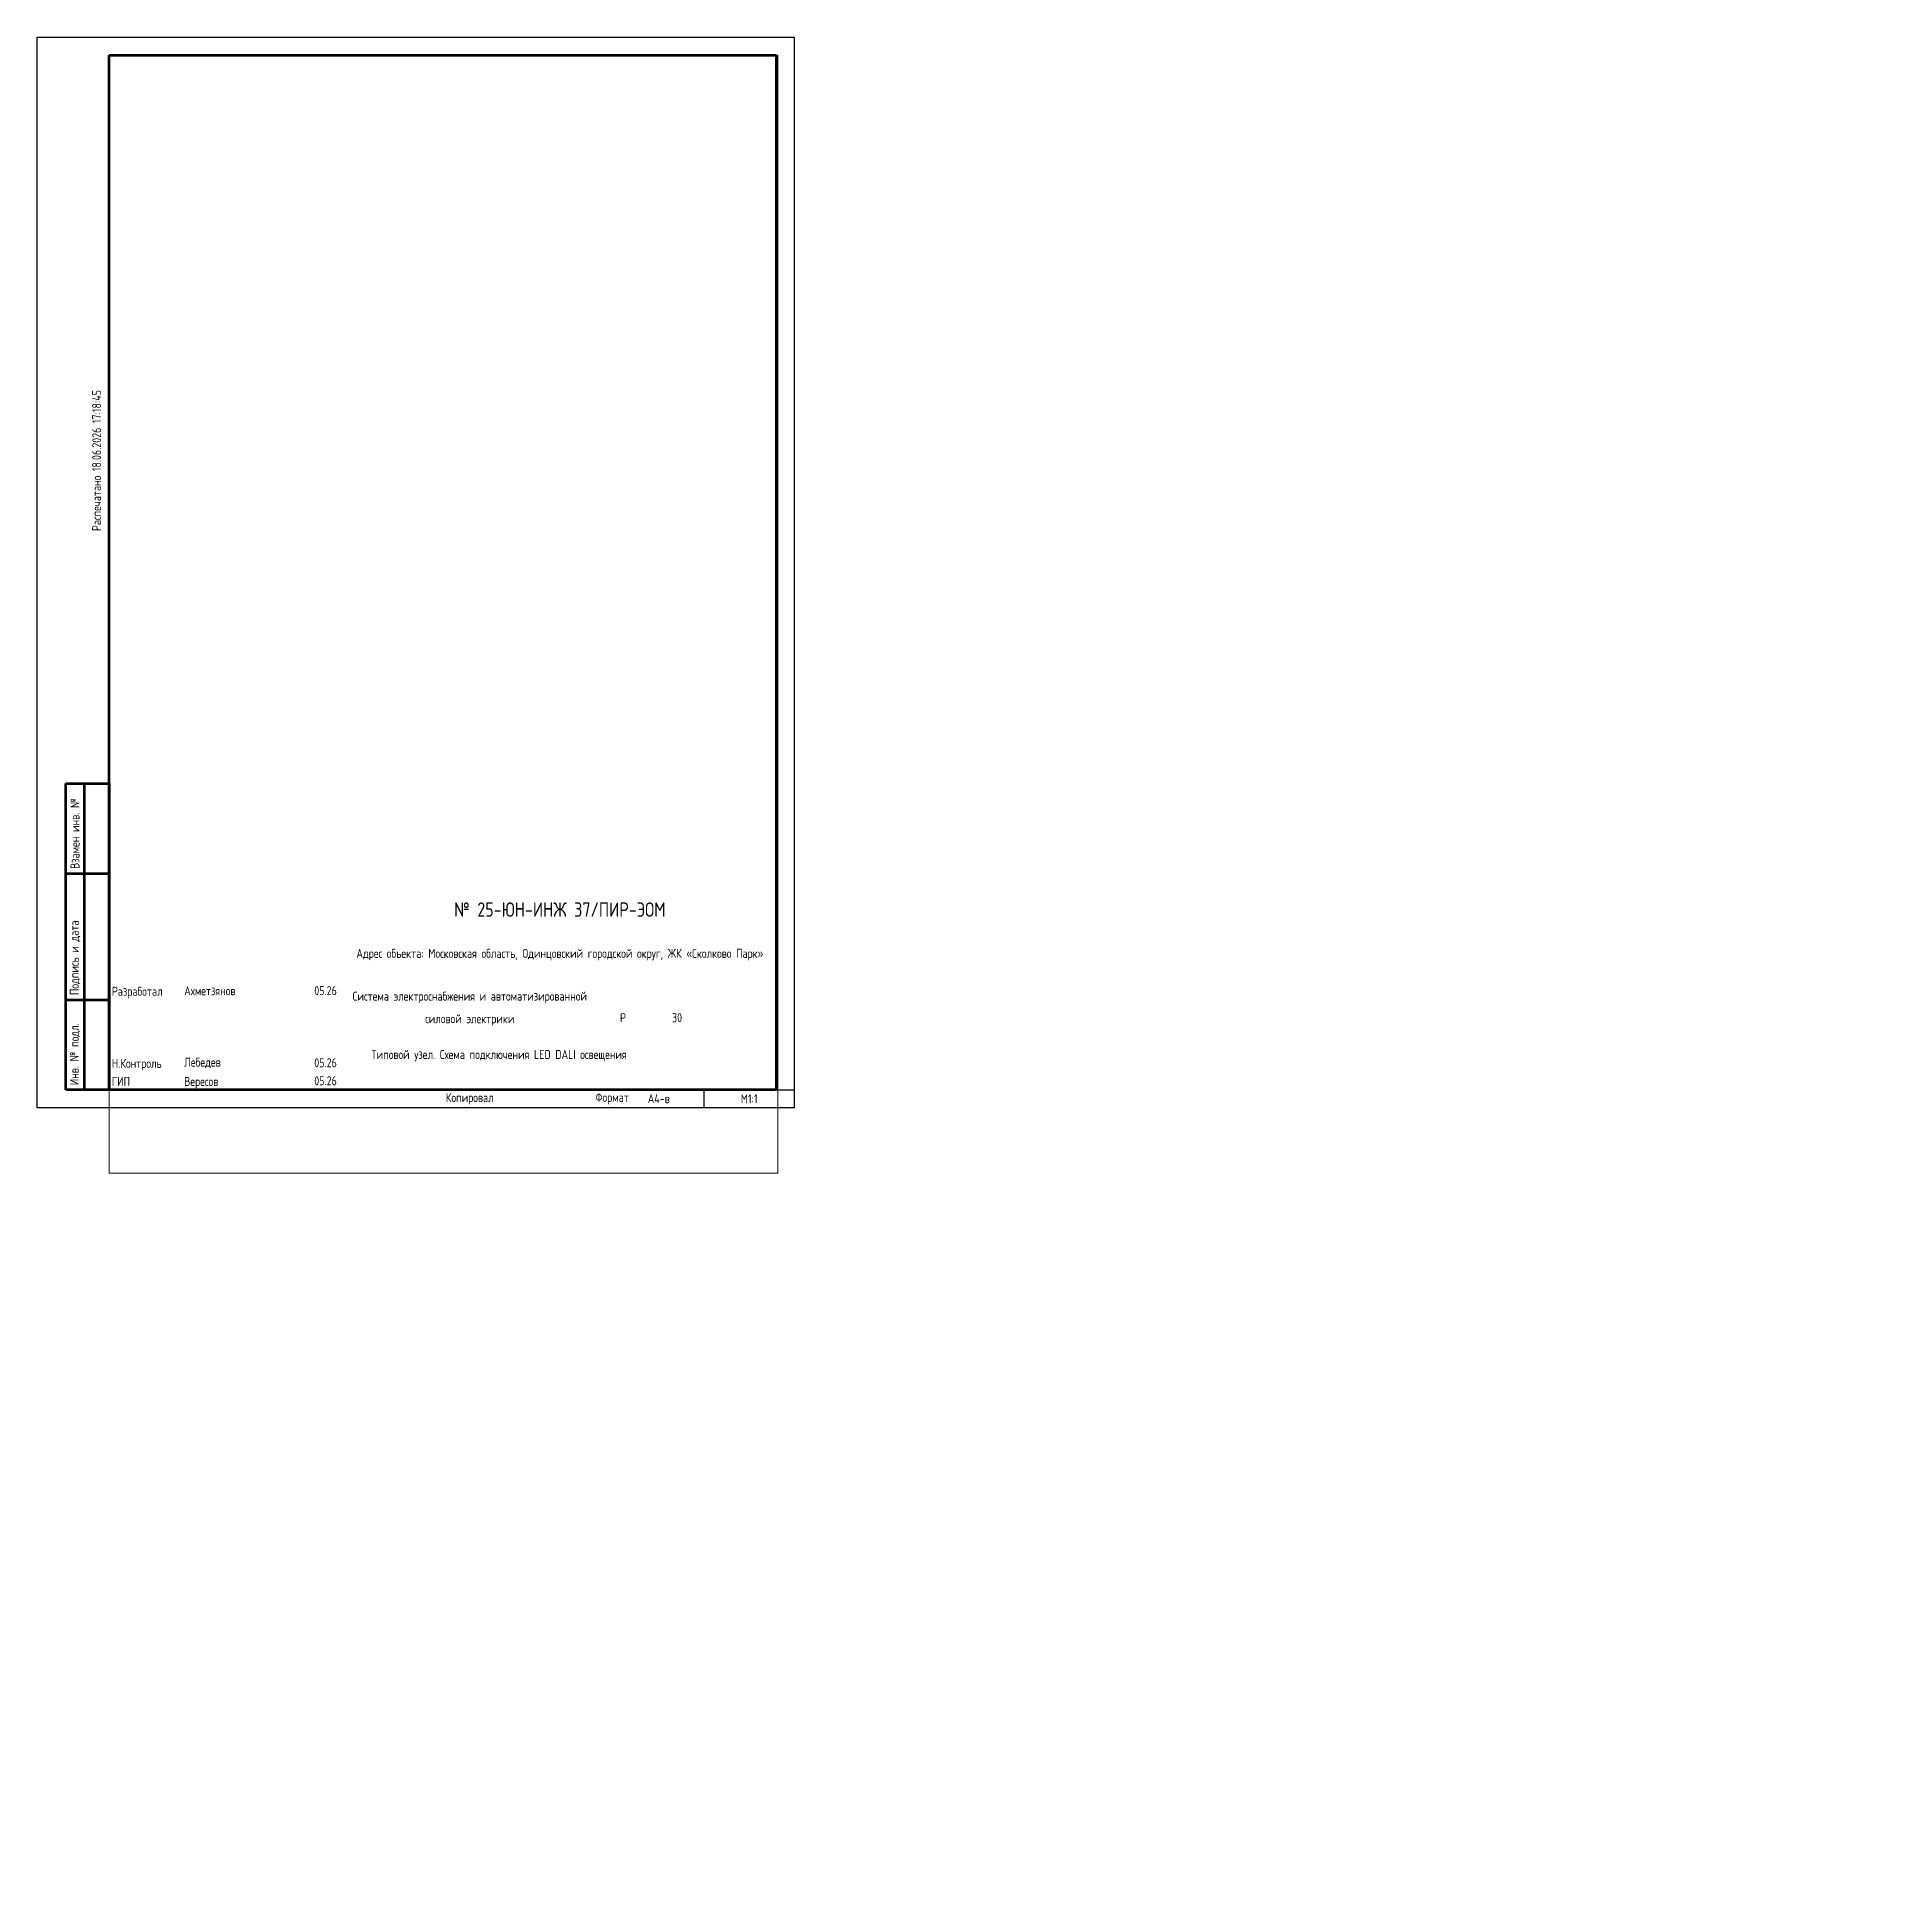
# Paper-space layout 'Узел (3)' of a CAD drawing. Header units: millimetres. Extents: x 0 to 513, y -218 to 297.
import ezdxf
from ezdxf.enums import TextEntityAlignment as Align

# ---------------------------------------------------------------- set-up
doc = ezdxf.new("R2010")
doc.units = ezdxf.units.MM
doc.layers.add('0_UNC Defpoints ЭОМ', color=6, linetype='Continuous', plot=False)
doc.layers.add('0_Рамка', color=7, linetype='Continuous')
doc.styles.add('Unecom', font='GOST2304A_0.ttf', dxfattribs={"height": 2.5})
doc.styles.add('СПДС', font='isocpeur.ttf', dxfattribs={"width": 0.8, "height": 2.5})

# ---------------------------------------------------------------- blocks, each defined once
blk = doc.blocks.new('*U69')
at = {"lineweight": 60, "ltscale": 10}
for p, q in [((20, 292), (205, 292)), ((20, 5), (20, 292)), ((205, 292), (205, 5)), ((8, 90), (20, 90)), ((8, 5), (8, 90)), ((13, 90), (13, 5)), ((20, 90), (20, 5)), ((20, 90), (20, 5)), ((8, 65), (20, 65)), ((8, 30), (20, 30)), ((20, 5), (8, 5)), ((205, 5), (20, 5))]:
    blk.add_line(p, q, dxfattribs=at)
at = {"layer": '0_UNC Defpoints ЭОМ', "ltscale": 10}
blk.add_lwpolyline([(210, 0), (0, 0), (0, 297), (210, 297)], close=True, dxfattribs=at)
at = {"layer": '0_UNC Defpoints ЭОМ', "lineweight": 30}
blk.add_lwpolyline([(185, 5), (210, 5), (210, 0), (185, 0)], close=True, dxfattribs=at)
at = {"char_height": 2.5, "attachment_point": 4, "rotation": 90, "style": 'Unecom'}
for s, insert, width in [('{\\fGOST type A|b0|i1|c204|p34; }Взамен инв. №', (10.5, 65), 25), (' Подпись и дата', (10.5, 30), 35), (' Инв. № подл.', (10.5, 5), 24.4187)]:
    blk.add_mtext(s, dxfattribs=dict(at, insert=insert, width=width))
at = {"style": 'Unecom'}
for s, insert, char_height, width, attachment_point, line_spacing_factor in [('№ 25-ЮН-ИНЖ 37/ПИР-ЭОМ', (145, 54.99), 4, 120, 5, 2), ('Адрес объекта: Московская область, Одинцовский городской округ, ЖК «Сколково Парк»', (145, 42.5), 2.5, 115, 5, 1.5), ('Разработал', (20.72, 31.98), 2.5, 20, 4, 2), ('Ахметзянов', (40.8, 32.46), 2.5, 19.9212, 4, 2), ('05.26', (80, 32.5), 2.5, 10, 5, 2), ('Система электроснабжения и автоматизированной силовой электрики', (120, 27.5), 2.5, 70, 5, 1.5), ('Р', (162.5, 25), 2.5, 15, 5, 2), ('Н.Контроль', (20.72, 11.98), 2.5, 20, 4, 2), ('Лебедев', (40.8, 12.46), 2.5, 19.9212, 4, 2), ('05.26', (80, 12.5), 2.5, 10, 5, 2), ('ГИП', (20.72, 7.32), 2.5, 20, 4, 2), ('Вересов', (40.8, 6.97), 2.5, 19.9212, 4, 2), ('05.26', (80, 7.5), 2.5, 10, 5, 2)]:
    blk.add_mtext(s, dxfattribs=dict(at, insert=insert, char_height=char_height, width=width, attachment_point=attachment_point, line_spacing_factor=line_spacing_factor))
at = {"char_height": 2.5, "attachment_point": 4, "style": 'Unecom'}
for s, insert, width in [('Формат  ', (154.85, 2.55), 50), ('\\pi1; ', (250, -133.18), 20), ('\\pi1; ', (250, -133.18), 20), ('\\pi1; ', (250, -133.18), 20), ('\\pi1; ', (512.53, -218.32), 20), ('\\pi1; ', (512.53, -218.32), 20), ('\\pi1; ', (512.53, -218.32), 20)]:
    blk.add_mtext(s, dxfattribs=dict(at, insert=insert, width=width))
at = {"style": 'Unecom'}
blk.add_attdef('ЛИСТ_№', text='', height=2.5, dxfattribs=at).set_placement((177.5, 25), align=Align.MIDDLE_CENTER)
blk.add_attdef('КОЛ-ВО_ЛИСТОВ', text='', height=2.5, dxfattribs=at).set_placement((194.71, 23.69), align=Align.CENTER)
blk.add_attdef('ОПИСАНИЕ_ЛИСТА_001', (115.82, 11.28), '', height=2.5, dxfattribs=at)
at = {"style": 'Unecom', "flags": 8}
blk.add_attdef('ФОРМАТ_БУМАГИ', (169.38, 1.29), '', height=2.5, dxfattribs=at)
at = {"layer": '0_Рамка', "style": 'СПДС', "width": 0.8}
blk.add_text('Распечатано 18.06.2026 17:18:45', height=2.5, rotation=90, dxfattribs=at).set_placement((16.5, 160), align=Align.MIDDLE_LEFT)
at = {"layer": 'Defpoints', "insert": (120, 2.5), "char_height": 2.5, "width": 70, "attachment_point": 5, "style": 'Unecom'}
blk.add_mtext('Копировал', dxfattribs=at)

psp = doc.layouts.new('Узел (3)')

# ---------------------------------------------------------------- block references
at = {"ltscale": 100}
ref = psp.add_blockref('*U69', (0, 0), dxfattribs=at)
ref.add_attrib('ФОРМАТ_БУМАГИ', 'А4-в', (169.38, 1.29), dxfattribs={"height": 2.5, "style": 'Unecom'})
ref.add_attrib('ЛИСТ_№', '30', dxfattribs={"height": 2.5, "style": 'Unecom'}).set_placement((177.5, 25), align=Align.MIDDLE_CENTER)
ref.add_attrib('ОПИСАНИЕ_ЛИСТА_001', 'Типовой узел. Схема подключения LED DALI освещения', (92.73, 13.54), dxfattribs={"height": 2.5, "style": 'Unecom'})

# ---------------------------------------------------------------- texts
at = {"insert": (197.5, 2.5), "char_height": 2.5, "width": 25, "attachment_point": 5, "line_spacing_factor": 2, "style": 'Unecom'}
psp.add_mtext('М1:1', dxfattribs=at)

# ---------------------------------------------------------------- viewports
at = {"layer": 'Defpoints', "color": 6}
psp.add_viewport(center=(112.75, 136.95), size=(185.5, 310.099), view_center_point=(1971.75, 524.588), view_height=310.0993, dxfattribs=at)

doc.saveas('drawing.dxf')
